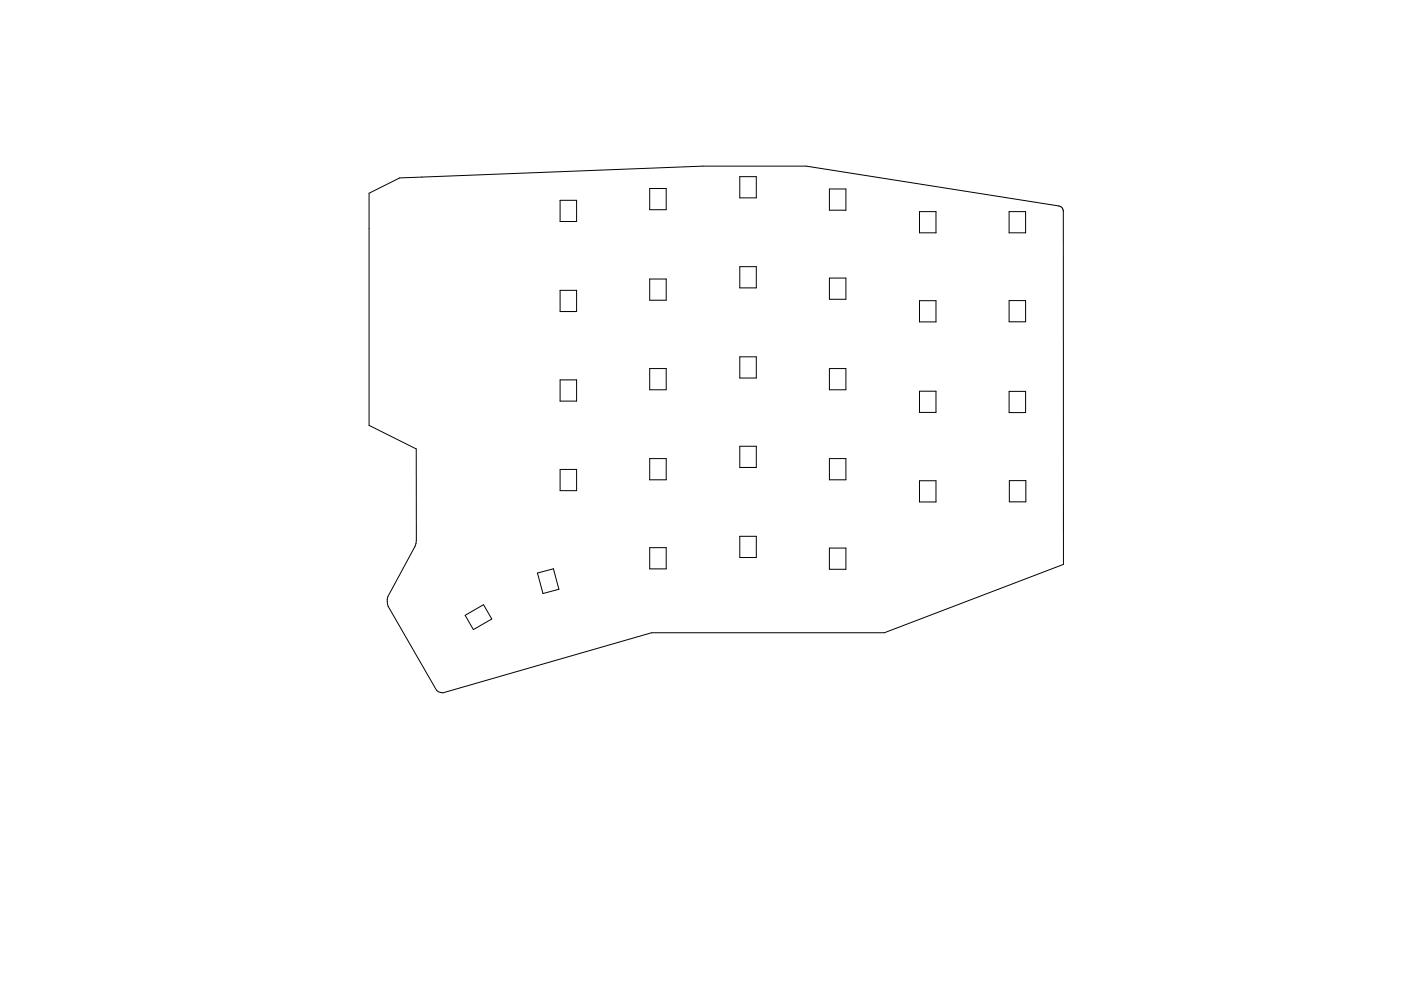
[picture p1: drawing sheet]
<svg xmlns="http://www.w3.org/2000/svg" width="297mm" height="210mm" viewBox="0 0 297 210" stroke-linecap="round" stroke-linejoin="round" font-family="sans-serif">
<g fill="none" stroke="#000" stroke-width=".21">
<path d="M137.8 40h3.4v4.5h-3.4zM156.9 37.5h3.4v4.5h-3.4zM78.3 41l6.4-3.3 64.3-2.5h21.9l53.6 8.5a1.15 1.15 0 0 1 .9 1.1l.1 74.9-38 14.5h-49.3l-44.3 12.8-1-.3-.4-.3-10.2-17.8-.2-.5 .1-1.5 6-11.3 .1-20.1-10-5zM118.8 42.5h3.4v4.5h-3.4zM137.8 59.2h3.4v4.5h-3.4zM156.9 56.6h3.4v4.5h-3.4zM175.9 40.1h3.4v4.5h-3.4zM175.9 59h3.4v4.5h-3.4zM195 44.9h3.4v4.5h-3.4zM214 44.9h3.4v4.5h-3.4zM118.8 61.6h3.4v4.5h-3.4zM137.8 78.2h3.4v4.5h-3.4z"/>
<path d="M156.9 75.7h3.4v4.5h-3.4zM175.9 78.2h3.4v4.5h-3.4zM195 63.8h3.4v4.5h-3.4zM214 63.8h3.4v4.5h-3.4zM118.8 99.6h3.4v4.5h-3.4zM118.8 80.6h3.4v4.5h-3.4zM137.8 97.3h3.4v4.5h-3.4zM156.9 94.7h3.4v4.5h-3.4zM175.9 97.3h3.4v4.5h-3.4zM195 83h3.4v4.5h-3.4zM214 83h3.4v4.5h-3.4zM137.8 116.2h3.5v4.5h-3.5z"/>
<path d="M156.9 113.8h3.5v4.5h-3.5zM175.8 116.3h3.5v4.5h-3.5zM195 102h3.4v4.5h-3.4zM214 102h3.5v4.5h-3.5zM98.6 130.5l3.9-2.2 1.8 3-3.9 2.3zM114 121.6l3.3-.9 1.2 4.3-3.4 .9z"/>
</g>
</svg>
